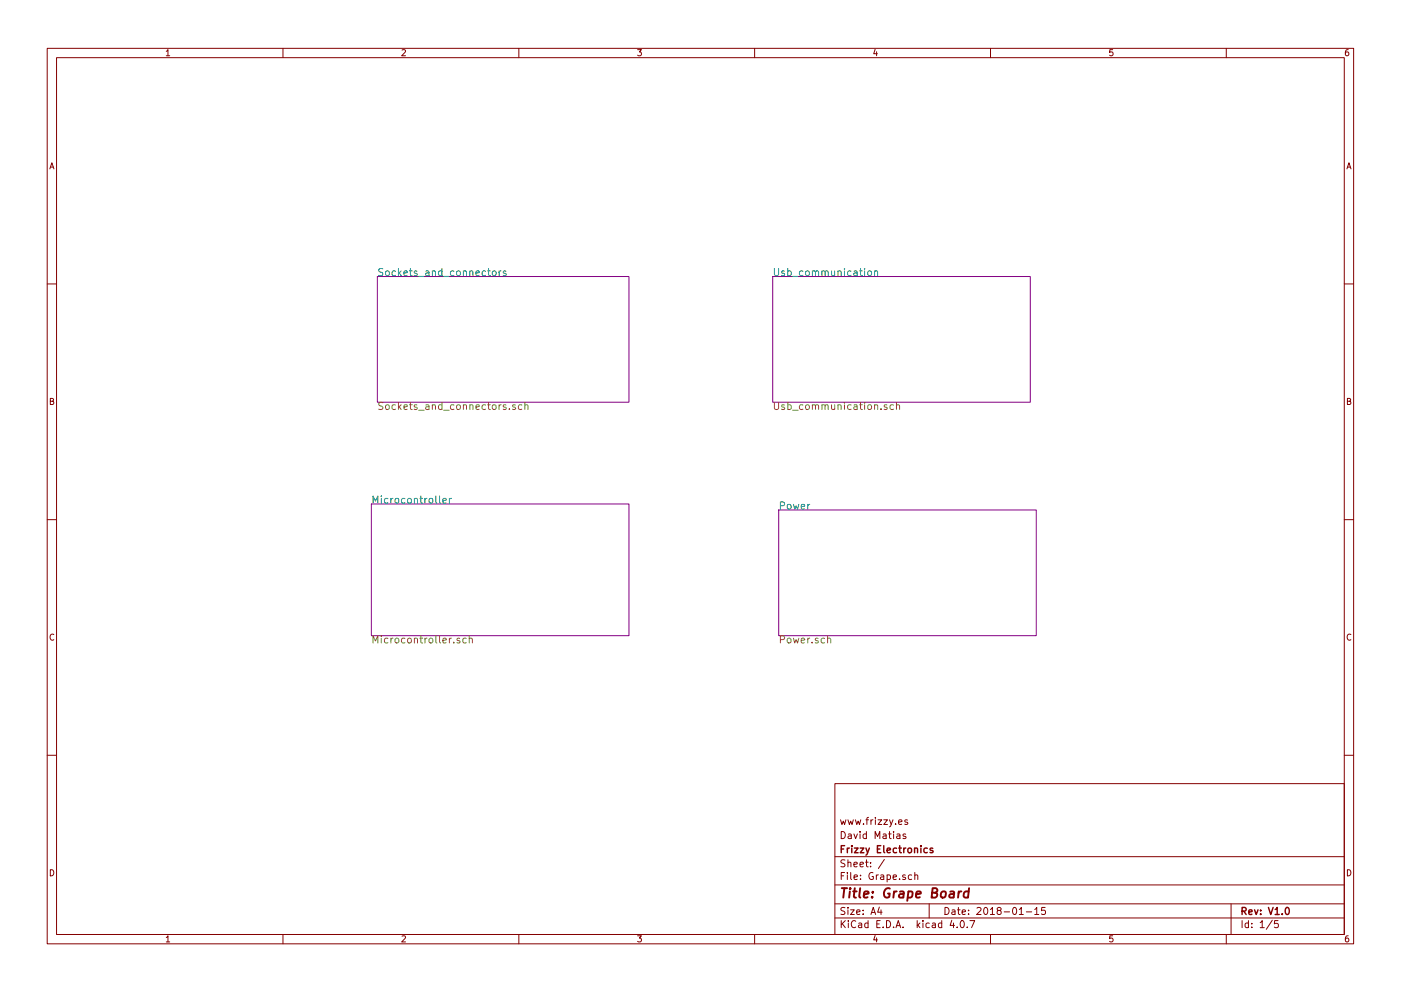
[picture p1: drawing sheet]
<svg xmlns="http://www.w3.org/2000/svg" width="297mm" height="210mm" viewBox="0 0 297 210" stroke-linecap="round" stroke-linejoin="round" font-family="sans-serif">
<g fill="none" stroke="#840000" stroke-width=".21">
<path d="M10 10.3h277v189.9h-277zM12 12.2h273v186.1h-273zM35.3 10.9l.3-.4v1.3M35.3 11.8h.7M60 10.3v1.9M85.2 10.6l.5-.1 .3 .4-.8 .9h.8M110 10.3v1.9M135.2 10.5h.8l-.4 .5 .3 .1 .1 .2-.1 .4-.2 .1-.5-.1M160 10.3v1.9M185.5 10.5l-.3 .9h.8M185.9 11v.8M210 10.3v1.9"/>
<path d="M235.9 10.5h-.6v.6h.6l.1 .5-.3 .2-.4-.1M260 10.3v1.9M285.9 10.5l-.4 .1-.2 .2-.1 .8 .3 .2 .4-.1 .1-.4-.1-.2-.4-.1-.3 .3M10.6 35.8l.4-1.3 .4 1.3M10.7 35.5h.6M285.6 35.8l.4-1.3 .4 1.3M285.7 35.5h.6M10 60.2h2M285 60.2h2M10.7 85.1h.5l.1-.5-.6-.1v1.3h.5l.2-.4-.3-.3M285.7 85.1h.5l.1-.5-.6-.1v1.3h.5l.2-.4-.3-.3M10 110.3h2"/>
<path d="M285 110.3h2M11.4 134.6a.58 .58 0 0 0-.8 .6 .58 .58 0 0 0 .8 .5M286.4 134.6a.58 .58 0 0 0-.8 .6 .58 .58 0 0 0 .8 .5M10 160.2h2M177 166.3h108v32h-108zM178.2 173.9l.3 1 .3-.7 .3 .7 .2-1M178.4 176.4a.76 .76 0 0 1 .8 .8 .76 .76 0 0 1-.8 .7zM179.8 173.9l.3 1 .3-.7 .2 .7 .3-1M179.9 177h.5l.1 .9M180.5 177.3l-.7 .3 .2 .3 .5-.1M181.1 176.9l.3 1 .4-1M181.4 173.9l.3 1 .2-.7 .3 .7 .3-1"/>
<path d="M182.3 176.4v.2M182.3 176.9v1M183.1 174.8v.1M183.6 173.9h.5M183.7 177l-.4-.1-.3 .3 .1 .6 .2 .1 .4-.1M183.7 176.4v1.5M184.1 173.4l-.3 .3v1.2M184.7 173.9v1M185.1 173.9l-.4 .3M185.5 177.9v-1.5l.6 1.1 .4-1.1v1.5M185.6 173.4v.2M185.6 173.9v1"/>
<path d="M186.2 173.9h.7l-.7 1h.7M187.2 177h.6l.1 .9M187.4 173.9h.8l-.8 1h.8M187.9 177.3l-.7 .3 .2 .3 .5-.1M188.4 176.9h.6M188.6 176.4v1.3l.4 .2M188.6 173.9l.4 1M189.3 173.9l-.5 1.4-.2 .1M189.5 176.4v.2M189.5 176.9v1M189.9 174.8v.1M190.2 177h.6v.9"/>
<path d="M190.5 174.4l.7-.1v-.3l-.4-.1-.3 .2 .1 .7h.6M190.8 177.3l-.7 .3 .2 .3 .5-.1M192 177l-.3-.1-.3 .2 .1 .3 .5 .1v.3h-.6M192.4 174l-.4-.1-.2 .2 .1 .3 .5 .1v.3h-.6M285 160.2h2M10.7 184.5a.65 .65 0 0 1 .7 .7 .65 .65 0 0 1-.7 .6zM35.3 198.9l.3-.4v1.3M35.3 199.8h.7M60 198.3v1.9M85.2 198.6l.5-.1 .3 .4-.8 .9h.8M110 198.3v1.9M135.2 198.5h.8l-.4 .5 .3 .1 .1 .2-.1 .4-.2 .1-.5-.1"/>
<path d="M160 198.3v1.9M177 194.8h108M177 191.8h108M177 187.8h108M177 181.8h108M178.4 195.3v1.5M178.4 185.8h.5M178.6 196l.6 .8M179.1 185.1h-.7v1.5M179.1 192.6l-.5-.1-.3 .3 .1 .3 .7 .4v.4l-.2 .1-.6-.1M179.1 182.5l-.5-.1-.3 .3 .1 .3 .7 .4v.4l-.2 .1-.6-.1M179.2 195.3l-.8 .9"/>
<path d="M179.7 185.1v.2M179.7 185.6v1M179.8 192.5v.2M179.8 183.1l.2-.2 .4 .1v.9M179.8 182.4v1.5M179.8 193v1M179.9 195.3v.2M179.9 195.8v1M180.3 193h.8l-.8 1h.8M180.4 185.1v1.3l.2 .2M181.1 183.4l.7-.1-.1-.3-.4-.1-.2 .2v.7h.6M181.1 186.1l.7-.1-.1-.3-.4-.1-.2 .2 .1 .7h.5"/>
<path d="M181.4 195.5a.71 .71 0 0 0-1 .5 .71 .71 0 0 0 .8 .8l.2-.1M181.6 193.5l.7-.1v-.3l-.4-.1-.3 .2 .1 .7h.6M182.1 195.9h.6v.9M182.3 183.4l.8-.1-.1-.3-.4-.1-.3 .2 .1 .7h.6M182.4 186.5v.1M182.4 185.7v.1M182.7 196.2l-.7 .3 .2 .3 .5-.1M183 193.9v.1M183 193.1v.1M183.5 182.9h.6M183.7 182.4v1.3l.4 .2M184 195.9l-.4-.1-.3 .3 .1 .6 .2 .1 .4-.1"/>
<path d="M184 195.3v1.5M184.6 183.8v.1M184.6 183v.1M184.7 194l.4-1.5 .5 1.5M184.8 193.6h.7M185.1 185.2a.69 .69 0 0 0-.9 .7 .69 .69 0 0 0 1 .6v-.5h-.3M185.5 198.5l-.3 .9h.8M185.8 185.6v1M185.9 199v.8M185.9 196h.5M186.2 185.6l-.4 .3M186.4 192.5l-.3 1h.9"/>
<path d="M186.6 195.3h-.7v1.5h.7M186.7 185.7h.6l.1 .9M186.8 193v1M187.2 196.7v.1M187.4 186l-.7 .3 .2 .3 .5-.1M187.5 182.3l-1.3 2M188 195.3a.76 .76 0 0 1 .8 .8 .76 .76 0 0 1-.8 .7zM188.1 185.7l.4-.1 .3 .3-.1 .6h-.6M188.1 185.6v1.5M189.4 186.1l.7-.1-.1-.3-.4-.1-.2 .2v.7h.6M189.5 196.7v.1M190 196.8l.4-1.5 .6 1.5"/>
<path d="M190.1 196.4h.7M190.7 186.5v.1M191.5 196.7v.1M191.9 185.7l-.3-.1-.2 .2v.2l.5 .2v.3h-.5M193.3 185.7l-.4-.1-.3 .3 .1 .6 .2 .1 .4-.1M194 185.7l.2-.1 .3 .1 .1 .9M194 185.1v1.5M194.5 195.3v1.5M194.6 196.3l.4 .5M195 195.8l-.5 .6M195.7 195.3v.2M195.7 195.8v1"/>
<path d="M197 191.8v3M197 195.9l-.4-.1-.3 .3 .1 .6 .2 .1 .4-.1M197.7 195.9h.6v.9M198.3 196.2l-.7 .3 .2 .3 .5-.1M199.7 195.9l-.5-.1-.2 .3v.6l.2 .1 .5-.1M199.7 195.3v1.5M200.4 192.5a.76 .76 0 0 1 .8 .8 .76 .76 0 0 1-.8 .7zM201.8 195.2l-.4 1.1h1M201.9 193.1h.5l.1 .9M202.2 195.8v1M202.5 193.4l-.7 .3 .2 .3 .5-.1M202.9 196.7v.1"/>
<path d="M203 193h.6M203.2 192.5v1.3l.4 .2M203.8 195.4l.1-.1a.8 .8 0 0 1 .6 .8 .8 .8 0 0 1-.6 .7 .97 .97 0 0 1-.1-1.4zM204 193.5l.7-.1-.1-.3-.4-.1-.2 .2 .1 .7h.5M205.1 196.7v.1M205.4 193.9v.1M205.4 193.1v.1M205.6 195.3h1.1l-.7 1.5M207.1 192.7l.6-.2 .3 .5-.9 1h.9M208.7 192.7l.2-.2a.8 .8 0 0 1 .5 .8 .8 .8 0 0 1-.5 .7l-.3-.5zM210 193l.4-.5v1.5M210 194h.8"/>
<path d="M210 198.3v1.9M211.7 193.2l-.3-.3 .1-.2 .2-.2 .4 .1 .2 .2-.1 .2-.5 .2-.3 .3v.2l.3 .3h.3l.3-.3v-.2l-.3-.3M212.9 193.5h1.1M214.8 192.7l.2-.2a.8 .8 0 0 1 .6 .8 .8 .8 0 0 1-.6 .7l-.3-.5zM216.1 193l.4-.5v1.5M216.1 194h.9M217.6 193.5h1.1M219.4 193l.4-.5v1.5M219.4 194h.8M221.6 192.5h-.7l-.1 .7h.7l.2 .2-.1 .5-.2 .1-.6-.1M235.9 198.5h-.6v.7l.6-.1 .1 .5-.3 .2-.4-.1M260 198.3v1.9"/>
<path d="M261 191.8v6.5M263.3 195.3v1.5M264.7 195.9l-.4-.1-.3 .3 .1 .6 .2 .1 .4-.1M264.7 195.3v1.5M265.4 196.7v.1M265.4 195.9v.1M267.2 195.8l.4-.5v1.5M267.2 196.8h.8M269.7 195.2l-1.2 2M271 195.3h-.7l-.1 .7h.7l.1 .2v.5l-.2 .1-.6-.1M285.7 184.5a.65 .65 0 0 1 .7 .7 .65 .65 0 0 1-.7 .6zM285.9 198.5l-.4 .1-.2 .3-.1 .7 .3 .2 .4-.1 .1-.4-.1-.2-.4-.1-.3 .3"/>
</g>
<g fill="none" stroke="#840000" stroke-width=".3">
<path d="M179.1 179.4h-.7v1.5M179.7 179.9v1M180.1 179.9l-.4 .3M180.6 179.4v.2M180.6 179.9v1M181.2 179.9h.7l-.7 1h.7M182.4 179.9h.8l-.8 1h.8M183.6 179.9l.3 1M184.3 179.9l-.5 1.4-.2 .1M186.7 179.4h-.7v1.5h.7M187.4 179.4v1.3l.2 .2M190.6 179.9h.5"/>
<path d="M190.8 179.4v1.3l.3 .2M191.6 179.9v1M192 179.9l-.4 .3M193.9 179.9v1M195.2 179.4v.2M195.2 179.9v1M178.4 180.1h.5M186 180.1h.5M188.1 180.4l.7-.1-.1-.3-.4-.1-.2 .2 .1 .7h.5M190.1 180l-.4-.1-.3 .3 .1 .6 .2 .1 .4-.1M192.6 180.1l.2-.2 .4 .2 .1 .5-.2 .2-.3 .1-.2-.1zM193.9 180.1l.2-.2 .4 .1v.9"/>
<path d="M196.6 180l-.4-.1-.3 .3 .1 .6 .2 .1 .4-.1M197.8 180l-.4-.1-.2 .2 .1 .3 .5 .1v.3h-.6M263.3 193.3l.8-.1 .1-.2-.1-.3-.2-.2h-.6v1.5M263.7 193.3l.5 .7M264.8 193.5l.7-.1-.1-.3-.4-.1-.2 .2v.7h.6M266 193l.3 1 .4-1M267.3 193.9v.1M267.3 193.1v.1M268.9 192.5l.5 1.5 .5-1.5M270.4 193l.4-.5v1.5M270.4 194h.8M271.9 193.9v.1"/>
<path d="M272.7 192.6l.1-.1a.8 .8 0 0 1 .6 .8 .8 .8 0 0 1-.6 .7 .97 .97 0 0 1-.1-1.4z"/>
</g>
<g fill="none" stroke="#840000" stroke-width=".41">
<path d="M178.5 188.4h1.1M179 188.4l-.2 2M180.2 189.1l-.2 1.3M180.3 188.4l-.1 .2 .2-.1-.1-.1-.1 .2M180.9 189.1h.7M181.2 188.4l-.2 1.8 .1 .1 .4 .1M182.4 188.4l-.2 1.8 .2 .2M183.2 189.8l.9-.2v-.4l-.6-.1-.3 .3v.9h.7M184.9 190.3v.1M185.1 189.2l-.1 .2-.1-.1 .2-.1-.1 .2M188.7 188.5a1.02 1.02 0 0 0-1.3 .7 1.02 1.02 0 0 0 .6 1.2l.5-.1 .1-.7h-.3M189.6 189.1l-.2 1.3"/>
<path d="M190.1 189.1l-.4 .1-.2 .3M190.8 189.2h.8l-.1 1.2M191.6 189.6l-.7 .1a.4 .4 0 0 0-.3 .3 .4 .4 0 0 0 .2 .4l.7-.1M192.6 189.2l.6-.1 .2 .2-.1 1a.67 .67 0 0 1-.8 0M192.6 189.1l-.2 2M194.2 189.8l1-.2v-.4l-.6-.1-.3 .3v.9h.7M197.6 189.4l.9-.1a.46 .46 0 0 0 .3-.5 .46 .46 0 0 0-.4-.4h-.7l-.2 2h.8l.3-.1 .1-.5-.4-.4M199.6 189.3l.3-.2 .6 .2v.8l-.4 .3-.6-.1zM201.5 189.2h.7v1.2M202.3 189.6l-.7 .1a.4 .4 0 0 0-.3 .3 .4 .4 0 0 0 .2 .4l.7-.1M203.3 189.1l-.2 1.3M203.8 189.1l-.3 .1-.3 .3"/>
<path d="M205.4 189.2l-.2-.1a.67 .67 0 0 0-.8 .4v.8l.2 .1 .6-.1M205.5 188.4l-.3 2"/>
</g>
<path d="M80 58.7h53.3v26.6h-53.3zM163.8 58.7h54.6v26.6h-54.6zM78.7 106.9h54.6v28h-54.6zM165.1 108.2h54.6v26.7h-54.6z" fill="none" stroke="#840084" stroke-width=".21"/>
<g fill="none" stroke="#008484" stroke-width=".21">
<path d="M81.2 57h-.6l-.2 .1v.5l.6 .2 .2 .4-.3 .3-.6-.1M81.8 57.6l.2-.1 .5 .1v.6l-.1 .2-.4 .1-.2-.2zM83.8 57.6l-.4-.1-.3 .3 .2 .6h.5M84.5 57v1.5M84.6 57.9l.5 .6M85.1 57.5l-.6 .6M85.6 58l.8-.2-.1-.2-.4-.1-.3 .2 .1 .7h.6M86.8 57.5h.6M87 57v1.3l.4 .2M88.4 57.6l-.4-.1-.2 .2 .1 .2 .5 .2v.3h-.6M88.8 58.6h1.1M90.3 57.6h.6l.1 .9"/>
<path d="M91 57.8l-.7 .2a.3 .3 0 0 0 .1 .5l.6-.1M91.7 57.6a.36 .36 0 0 1 .6 .1v.8M91.7 57.5v1M93.7 57.6l-.4-.1-.3 .3 .1 .6h.6M93.7 57v1.5M94.1 58.6h1.1M96.2 57.6l-.4-.1-.3 .3 .2 .6h.5M96.9 57.6l.2-.1 .4 .1 .1 .6-.1 .2-.4 .1-.2-.2zM98.2 57.6h.1a.36 .36 0 0 1 .6 .1v.8M98.2 57.5v1M99.6 57.6h.1a.36 .36 0 0 1 .6 .1v.8M99.6 57.5v1"/>
<path d="M100.9 58l.8-.2-.1-.2-.5-.1-.2 .2 .1 .7h.6M102.9 57.6l-.4-.1-.3 .3 .2 .6h.5M103.4 57.5h.6M103.6 57v1.3l.4 .2M104.4 57.6l.3-.1 .4 .1 .1 .6-.2 .2-.3 .1-.3-.2zM105.8 57.5v1M106.2 57.5l-.4 .3M107.3 57.6l-.4-.1-.2 .2 .1 .2 .5 .2v.3h-.6M164.2 57v1.2l.3 .3h.3l.3-.3v-1.2M166.3 57.6l-.4-.1-.2 .2 .1 .2 .5 .2v.3h-.6M167 57.6l.5-.1 .3 .3-.2 .6h-.6M167 57v1.5"/>
<path d="M168 58.6h1.2M170.2 57.6l-.4-.1-.3 .3 .1 .6h.6M170.9 57.6l.2-.1 .4 .1 .1 .6-.2 .2-.3 .1-.2-.2zM172.2 57.6h.1a.36 .36 0 0 1 .6 .1v.8M172.2 57.5v1M172.9 57.7a.35 .35 0 0 1 .3-.2 .35 .35 0 0 1 .4 .2v.8M174.3 57.6a.36 .36 0 0 1 .6 .1v.8M174.3 57.5v1M174.9 57.7a.35 .35 0 0 1 .4-.2 .35 .35 0 0 1 .3 .2v.8M176.3 57.5l.1 .9 .3 .1 .3-.2M177 57.5v1M177.7 57.6a.36 .36 0 0 1 .6 .1v.8"/>
<path d="M177.7 57.5v1M179 57v.1M179 57.5v1M180.4 57.6l-.4-.1-.3 .3 .2 .6h.5M181.1 57.6h.6v.9M181.7 57.8l-.6 .2a.3 .3 0 0 0 .1 .5l.5-.1M182.2 57.5h.6M182.4 57v1.3l.4 .2M183.3 57v.1M183.3 57.5v1M184 57.6l.3-.1 .4 .1 .1 .6-.2 .2-.3 .1-.3-.2zM185.4 57.6h.1a.36 .36 0 0 1 .6 .1v.8"/>
<path d="M185.4 57.5v1M79.1 106.8v-1.6l.5 1.1 .5-1.1v1.6M80.8 105.2v.2M80.8 105.7v1.1M82.2 105.8l-.4-.1-.3 .3 .2 .7h.5M82.9 105.7v1.1M83.3 105.7l-.4 .3M83.8 105.9l.2-.2 .5 .2 .1 .6-.2 .2-.4 .1-.2-.2zM85.9 105.8l-.5-.1-.3 .3 .2 .7h.6M86.5 105.9l.2-.2 .4 .2 .1 .6-.1 .2-.4 .1-.2-.2zM87.9 105.9v-.1a.36 .36 0 0 1 .6 .2v.8M87.9 105.7v1.1"/>
<path d="M89 105.7h.6M89.2 105.2v1.3l.4 .3M90.1 105.7v1.1M90.5 105.7l-.4 .3M91 105.9l.3-.2 .4 .2 .1 .6-.2 .2-.3 .1-.3-.2zM92.4 105.2v1.3l.2 .3M93.2 105.2v1.3l.2 .3M93.9 106.2l.7-.1v-.3l-.5-.1-.2 .3 .1 .7h.6M95.3 105.7v1.1M95.7 105.7l-.4 .3M165.5 107.3l.7-.1 .1-.2v-.4l-.3-.1h-.5v1.5M167.1 107.1l.3-.1 .3 .3v.4l-.3 .3-.5-.3z"/>
<path d="M168.2 107l.3 1 .3-.7 .3 .7 .3-1M169.9 107.5l.7-.1-.1-.3-.4-.1-.2 .2 .1 .7h.5M171.2 107v1M171.7 107l-.5 .3"/>
</g>
<g fill="none" stroke="#848400" stroke-width=".21">
<path d="M81.2 85.4h-.6l-.3 .3 .1 .3 .7 .3v.4l-.2 .2-.6-.1M81.8 86l.2-.1 .5 .1v.6l-.1 .2-.4 .1-.2-.2zM83.8 85.9h-.4l-.3 .3 .2 .6h.5M84.5 85.4v1.5M84.6 86.3l.5 .6M85.1 85.9l-.6 .6M85.6 86.4l.8-.2-.1-.3h-.4l-.3 .2 .1 .7h.6M86.8 85.9h.6M87 85.4v1.3l.4 .2M88.4 85.9h-.4l-.2 .2 .1 .2 .5 .2v.3h-.6M88.8 87h1.1M90.3 85.9h.6l.1 1"/>
<path d="M91 86.2l-.7 .2a.3 .3 0 0 0 .1 .5l.6-.1M91.7 86v-.1a.36 .36 0 0 1 .6 .2v.8M91.7 85.9v1M93.7 85.9h-.4l-.3 .3 .1 .6h.6M93.7 85.4v1.5M94.1 87h1.1M96.2 85.9h-.4l-.3 .3 .2 .6h.5M96.9 86l.2-.1 .4 .1 .1 .6-.1 .2-.4 .1-.2-.2zM98.2 86l.1-.1a.36 .36 0 0 1 .6 .2v.8M98.2 85.9v1M99.6 86l.1-.1a.36 .36 0 0 1 .6 .2v.8M99.6 85.9v1"/>
<path d="M100.9 86.4l.8-.2-.1-.3h-.5l-.2 .2 .1 .7h.6M102.9 85.9h-.4l-.3 .3 .2 .6h.5M103.4 85.9h.6M103.6 85.4v1.3l.4 .2M104.4 86l.3-.1 .4 .1 .1 .6-.2 .2-.3 .1-.3-.2zM105.8 85.9v1M106.2 85.9l-.4 .3M107.3 85.9h-.4l-.2 .2 .1 .2 .5 .2v.3h-.6M108 86.7v.2M109.2 85.9h-.3l-.2 .2v.2l.5 .2v.3h-.5M110.6 85.9h-.4l-.3 .3 .2 .6h.5M111.3 86l.1-.1a.36 .36 0 0 1 .5 .2v.8"/>
<path d="M111.3 85.4v1.5M164.2 85.4v1.2l.3 .3h.3l.3-.3v-1.2M166.3 85.9h-.4l-.2 .2 .1 .2 .5 .2v.3h-.6M167 85.9h.5l.3 .3-.2 .6h-.6M167 85.4v1.5M168 87h1.2M170.2 85.9h-.4l-.3 .3 .1 .6h.6M170.9 86l.2-.1 .4 .1 .1 .6-.2 .2-.3 .1-.2-.2zM172.2 86l.1-.1a.36 .36 0 0 1 .6 .2v.8M172.2 85.9v1M172.9 86.1a.35 .35 0 0 1 .3-.2 .35 .35 0 0 1 .4 .2v.8M174.3 86v-.1a.36 .36 0 0 1 .6 .2v.8"/>
<path d="M174.3 85.9v1M174.9 86.1a.35 .35 0 0 1 .4-.2 .35 .35 0 0 1 .3 .2v.8M176.3 85.9l.1 .9 .3 .1 .3-.2M177 85.9v1M177.7 86v-.1a.36 .36 0 0 1 .6 .2v.8M177.7 85.9v1M179 85.4v.1M179 85.9v1M180.4 85.9h-.4l-.3 .3 .2 .6h.5M181.1 85.9h.6v1M181.7 86.2l-.6 .2a.3 .3 0 0 0 .1 .5l.5-.1M182.2 85.9h.6"/>
<path d="M182.4 85.4v1.3l.4 .2M183.3 85.4v.1M183.3 85.9v1M184 86l.3-.1 .4 .1 .1 .6-.2 .2-.3 .1-.3-.2zM185.4 86l.1-.1a.36 .36 0 0 1 .6 .2v.8M185.4 85.9v1M186.8 86.7v.2M188 85.9h-.3l-.2 .2v.2l.5 .2v.3h-.5M189.4 85.9h-.4l-.3 .3 .1 .6h.6M190.1 86v-.1a.36 .36 0 0 1 .6 .2v.8M190.1 85.4v1.5M79.1 136.4v-1.5l.5 1.1 .5-1.1v1.5"/>
<path d="M80.8 134.9v.1M80.8 135.4v1M82.2 135.5l-.4-.1-.3 .3 .2 .6h.5M82.9 135.4v1M83.3 135.4l-.4 .3M83.8 135.6l.2-.2 .5 .2 .1 .5-.2 .2-.4 .1-.2-.1zM85.9 135.5l-.5-.1-.3 .3 .2 .6h.6M86.5 135.6l.2-.2 .4 .2 .1 .5-.1 .2-.4 .1-.2-.1zM87.9 135.6v-.1a.36 .36 0 0 1 .6 .1v.8M87.9 135.4v1M89 135.4h.6M89.2 134.9v1.3l.4 .2"/>
<path d="M90.1 135.4v1M90.5 135.4l-.4 .3M91 135.6l.3-.2 .4 .2 .1 .5-.2 .2-.3 .1-.3-.1zM92.4 134.9v1.3l.2 .2M93.2 134.9v1.3l.2 .2M93.9 135.9l.7-.1v-.3l-.5-.1-.2 .2 .1 .7h.6M95.3 135.4v1M95.7 135.4l-.4 .3M96.2 136.3v.1M97.5 135.5l-.4-.1-.2 .2 .1 .2 .5 .2v.3h-.6M98.9 135.5l-.5-.1-.3 .3 .2 .6h.6M99.5 135.6l.1-.1a.36 .36 0 0 1 .6 .1v.8"/>
<path d="M99.5 134.9v1.5M165.5 135.7l.7-.1 .1-.2v-.4l-.3-.1h-.5v1.5M167 135.6l.2-.2 .4 .2 .1 .5-.1 .2-.4 .1-.2-.1zM168.2 135.4l.3 1 .3-.7 .3 .7 .3-1M169.9 135.9l.7-.1-.1-.3-.4-.1-.2 .2 .1 .7h.5M171.2 135.4v1M171.7 135.4l-.5 .3M172.2 136.3v.1M173.4 135.5l-.3-.1-.3 .2 .1 .2 .5 .2v.3h-.6M174.8 135.5l-.4-.1-.3 .3 .1 .6h.6M175.5 135.6v-.1a.36 .36 0 0 1 .6 .1v.8M175.5 134.9v1.5"/>
</g>
</svg>
